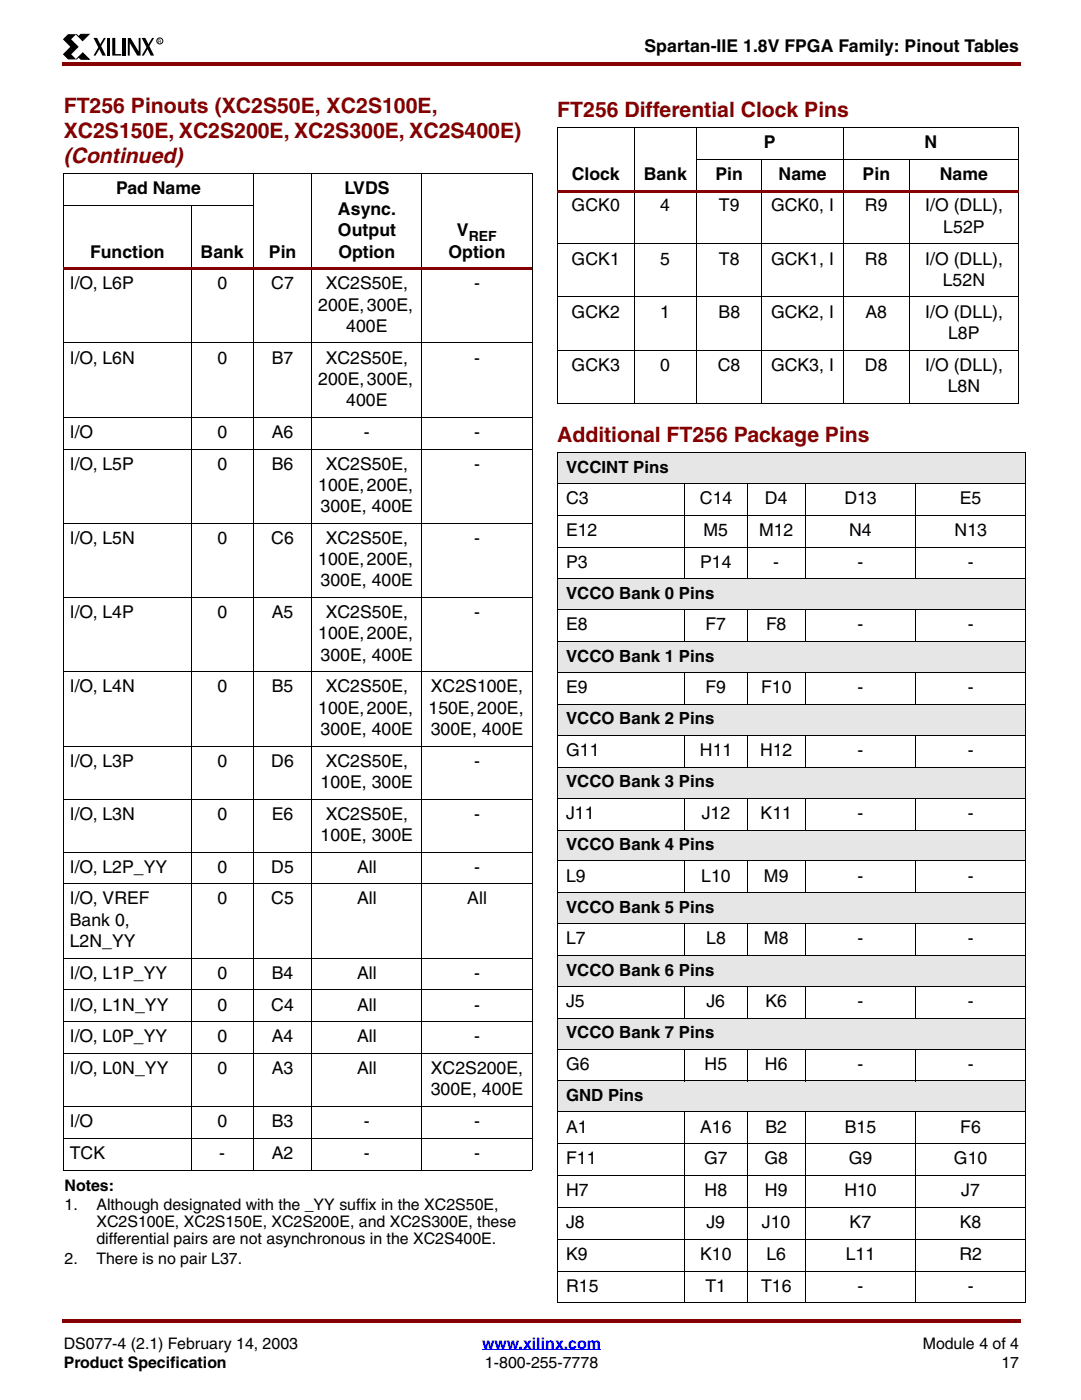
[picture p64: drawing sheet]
<svg xmlns="http://www.w3.org/2000/svg" width="216mm" height="279mm" viewBox="0 0 216 279" stroke-linecap="round" stroke-linejoin="round" font-family="sans-serif">
<defs><g id="words">
<g font-size="4.2" fill="#850000">
<text x="12.7" y="22.6">FT256 Pinouts (XC2S50E, XC2S100E,</text>
<text x="111.1" y="23.3">FT256 Differential Clock Pins</text>
<text x="12.7" y="27.5">XC2S150E, XC2S200E, XC2S300E, XC2S400E)</text>
<text x="12.7" y="32.5">(Continued)</text>
<text x="111.1" y="88.2">Additional FT256 Package Pins</text>
</g>
<g font-size="3.5">
<text x="128.5" y="10.5">Spartan-IIE 1.8V FPGA Family: Pinout Tables</text>
<text x="152.3" y="29.5">P</text>
<text x="184.4" y="29.5">N</text>
<text x="114" y="35.9">Clock</text>
<text x="128.4" y="35.9">Bank</text>
<text x="142.7" y="35.9">Pin</text>
<text x="155.2" y="35.9">Name</text>
<text x="172" y="35.9">Pin</text>
<text x="187.4" y="35.9">Name</text>
<text x="23.2" y="38.7">Pad Name</text>
<text x="68.7" y="38.7">LVDS</text>
<text x="67.4" y="42.9">Async.</text>
<text x="67.4" y="47.2">Output</text>
<text x="91.1" y="47.2">V</text>
<text x="114" y="42.2">GCK0</text>
<text x="131.7" y="42.2">4</text>
<text x="143.3" y="42.2">T9</text>
<text x="153.8" y="42.2">GCK0, I</text>
<text x="172.5" y="42.2">R9</text>
<text x="184.5" y="42.2">I/O (DLL),</text>
<text x="188.1" y="46.4">L52P</text>
<text x="17.9" y="51.4">Function</text>
<text x="40" y="51.4">Bank</text>
<text x="53.6" y="51.4">Pin</text>
<text x="67.5" y="51.4">Option</text>
<text x="89.5" y="51.4">Option</text>
<text x="114" y="52.8">GCK1</text>
<text x="131.7" y="52.8">5</text>
<text x="143.3" y="52.8">T8</text>
<text x="153.8" y="52.8">GCK1, I</text>
<text x="172.5" y="52.8">R8</text>
<text x="184.5" y="52.8">I/O (DLL),</text>
<text x="13.9" y="57.7">I/O, L6P</text>
<text x="43.3" y="57.7">0</text>
<text x="54.1" y="57.7">C7</text>
<text x="64.9" y="57.7">XC2S50E,</text>
<text x="94.5" y="57.7">-</text>
<text x="188" y="57">L52N</text>
<text x="63.5" y="62">200E, 300E,</text>
<text x="114" y="63.4">GCK2</text>
<text x="131.7" y="63.4">1</text>
<text x="143.3" y="63.4">B8</text>
<text x="153.8" y="63.4">GCK2, I</text>
<text x="172.6" y="63.4">A8</text>
<text x="184.5" y="63.4">I/O (DLL),</text>
<text x="69" y="66.2">400E</text>
<text x="189.1" y="67.6">L8P</text>
<text x="13.9" y="72.6">I/O, L6N</text>
<text x="43.3" y="72.6">0</text>
<text x="54.2" y="72.6">B7</text>
<text x="63.5" y="76.8">200E, 300E,</text>
<text x="64.9" y="72.6">XC2S50E,</text>
<text x="94.5" y="72.6">-</text>
<text x="114" y="74">GCK3</text>
<text x="131.7" y="74">0</text>
<text x="143.1" y="74">C8</text>
<text x="153.8" y="74">GCK3, I</text>
<text x="172.5" y="74">D8</text>
<text x="184.5" y="74">I/O (DLL),</text>
<text x="69" y="81">400E</text>
<text x="189" y="78.2">L8N</text>
<text x="13.9" y="87.4">I/O</text>
<text x="43.3" y="87.4">0</text>
<text x="54.2" y="87.4">A6</text>
<text x="72.6" y="87.4">-</text>
<text x="94.5" y="87.4">-</text>
<text x="13.9" y="93.7">I/O, L5P</text>
<text x="43.3" y="93.7">0</text>
<text x="54.2" y="93.7">B6</text>
<text x="64.9" y="93.7">XC2S50E,</text>
<text x="94.5" y="93.7">-</text>
<text x="63.5" y="98">100E, 200E,</text>
<text x="112.9" y="100.6">C3</text>
<text x="139.5" y="100.6">C14</text>
<text x="152.5" y="100.6">D4</text>
<text x="168.4" y="100.6">D13</text>
<text x="191.4" y="100.6">E5</text>
<text x="63.9" y="102.2">300E, 400E</text>
<text x="112.9" y="106.9">E12</text>
<text x="140.3" y="106.9">M5</text>
<text x="151.3" y="106.9">M12</text>
<text x="169.3" y="106.9">N4</text>
<text x="190.3" y="106.9">N13</text>
<text x="13.9" y="108.5">I/O, L5N</text>
<text x="43.3" y="108.5">0</text>
<text x="54.1" y="108.5">C6</text>
<text x="63.5" y="112.8">100E, 200E,</text>
<text x="64.9" y="108.5">XC2S50E,</text>
<text x="94.5" y="108.5">-</text>
<text x="112.9" y="113.3">P3</text>
<text x="139.6" y="113.3">P14</text>
<text x="154.2" y="113.3">-</text>
<text x="171" y="113.3">-</text>
<text x="193" y="113.3">-</text>
<text x="63.9" y="117">300E, 400E</text>
<text x="13.9" y="123.4">I/O, L4P</text>
<text x="43.3" y="123.4">0</text>
<text x="54.2" y="123.4">A5</text>
<text x="64.9" y="123.4">XC2S50E,</text>
<text x="94.5" y="123.4">-</text>
<text x="112.9" y="125.8">E8</text>
<text x="140.7" y="125.8">F7</text>
<text x="152.7" y="125.8">F8</text>
<text x="171" y="125.8">-</text>
<text x="193" y="125.8">-</text>
<text x="63.5" y="127.6">100E, 200E,</text>
<text x="63.9" y="131.8">300E, 400E</text>
<text x="13.9" y="138.2">I/O, L4N</text>
<text x="43.3" y="138.2">0</text>
<text x="54.2" y="138.2">B5</text>
<text x="63.5" y="142.4">100E, 200E,</text>
<text x="64.9" y="138.2">XC2S50E,</text>
<text x="85.4" y="142.4">150E, 200E,</text>
<text x="85.9" y="138.2">XC2S100E,</text>
<text x="112.9" y="138.3">E9</text>
<text x="140.7" y="138.3">F9</text>
<text x="151.8" y="138.3">F10</text>
<text x="171" y="138.3">-</text>
<text x="193" y="138.3">-</text>
<text x="63.9" y="146.6">300E, 400E</text>
<text x="85.9" y="146.6">300E, 400E</text>
<text x="13.9" y="153">I/O, L3P</text>
<text x="43.3" y="153">0</text>
<text x="54.1" y="153">D6</text>
<text x="64.9" y="153">XC2S50E,</text>
<text x="94.5" y="153">-</text>
<text x="112.9" y="150.9">G11</text>
<text x="139.5" y="150.9">H11</text>
<text x="151.6" y="150.9">H12</text>
<text x="171" y="150.9">-</text>
<text x="193" y="150.9">-</text>
<text x="63.9" y="157.2">100E, 300E</text>
<text x="13.9" y="163.6">I/O, L3N</text>
<text x="43.3" y="163.6">0</text>
<text x="54.2" y="163.6">E6</text>
<text x="63.9" y="167.8">100E, 300E</text>
<text x="64.9" y="163.6">XC2S50E,</text>
<text x="94.5" y="163.6">-</text>
<text x="112.9" y="163.4">J11</text>
<text x="139.9" y="163.4">J12</text>
<text x="151.6" y="163.4">K11</text>
<text x="171" y="163.4">-</text>
<text x="193" y="163.4">-</text>
<text x="13.9" y="174.2">I/O, L2P_YY</text>
<text x="43.3" y="174.2">0</text>
<text x="54.1" y="174.2">D5</text>
<text x="71.2" y="174.2">All</text>
<text x="94.5" y="174.2">-</text>
<text x="112.9" y="175.9">L9</text>
<text x="139.8" y="175.9">L10</text>
<text x="152.3" y="175.9">M9</text>
<text x="171" y="175.9">-</text>
<text x="193" y="175.9">-</text>
<text x="13.9" y="180.5">I/O, VREF</text>
<text x="13.9" y="184.7">Bank 0,</text>
<text x="43.3" y="180.5">0</text>
<text x="54.1" y="180.5">C5</text>
<text x="71.2" y="180.5">All</text>
<text x="93.2" y="180.5">All</text>
<text x="13.9" y="189">L2N_YY</text>
<text x="112.9" y="188.4">L7</text>
<text x="140.8" y="188.4">L8</text>
<text x="152.3" y="188.4">M8</text>
<text x="171" y="188.4">-</text>
<text x="193" y="188.4">-</text>
<text x="13.9" y="195.3">I/O, L1P_YY</text>
<text x="43.3" y="195.3">0</text>
<text x="54.2" y="195.3">B4</text>
<text x="71.2" y="195.3">All</text>
<text x="94.5" y="195.3">-</text>
<text x="13.9" y="201.7">I/O, L1N_YY</text>
<text x="43.3" y="201.7">0</text>
<text x="54.1" y="201.7">C4</text>
<text x="71.2" y="201.7">All</text>
<text x="94.5" y="201.7">-</text>
<text x="112.9" y="201">J5</text>
<text x="140.9" y="201">J6</text>
<text x="152.6" y="201">K6</text>
<text x="171" y="201">-</text>
<text x="193" y="201">-</text>
<text x="13.9" y="208">I/O, L0P_YY</text>
<text x="43.3" y="208">0</text>
<text x="54.2" y="208">A4</text>
<text x="71.2" y="208">All</text>
<text x="94.5" y="208">-</text>
<text x="13.9" y="214.4">I/O, L0N_YY</text>
<text x="43.3" y="214.4">0</text>
<text x="54.2" y="214.4">A3</text>
<text x="71.2" y="214.4">All</text>
<text x="85.9" y="214.4">XC2S200E,</text>
<text x="112.9" y="213.5">G6</text>
<text x="140.5" y="213.5">H5</text>
<text x="152.5" y="213.5">H6</text>
<text x="171" y="213.5">-</text>
<text x="193" y="213.5">-</text>
<text x="85.9" y="218.6">300E, 400E</text>
<text x="13.9" y="225">I/O</text>
<text x="43.3" y="225">0</text>
<text x="54.2" y="225">B3</text>
<text x="72.6" y="225">-</text>
<text x="94.5" y="225">-</text>
<text x="112.9" y="226">A1</text>
<text x="139.6" y="226">A16</text>
<text x="152.6" y="226">B2</text>
<text x="168.4" y="226">B15</text>
<text x="191.5" y="226">F6</text>
<text x="13.9" y="231.3">TCK</text>
<text x="43.7" y="231.3">-</text>
<text x="54.2" y="231.3">A2</text>
<text x="72.6" y="231.3">-</text>
<text x="94.5" y="231.3">-</text>
<text x="112.9" y="232.4">F11</text>
<text x="140.4" y="232.4">G7</text>
<text x="152.4" y="232.4">G8</text>
<text x="169.2" y="232.4">G9</text>
<text x="190.2" y="232.4">G10</text>
<text x="112.9" y="238.7">H7</text>
<text x="140.5" y="238.7">H8</text>
<text x="152.5" y="238.7">H9</text>
<text x="168.4" y="238.7">H10</text>
<text x="191.7" y="238.7">J7</text>
<text x="112.9" y="245.1">J8</text>
<text x="140.9" y="245.1">J9</text>
<text x="151.9" y="245.1">J10</text>
<text x="169.4" y="245.1">K7</text>
<text x="191.4" y="245.1">K8</text>
<text x="112.9" y="251.4">K9</text>
<text x="139.6" y="251.4">K10</text>
<text x="152.8" y="251.4">L6</text>
<text x="168.7" y="251.4">L11</text>
<text x="191.3" y="251.4">R2</text>
<text x="112.9" y="257.8">R15</text>
<text x="140.7" y="257.8">T1</text>
<text x="151.8" y="257.8">T16</text>
<text x="171" y="257.8">-</text>
<text x="193" y="257.8">-</text>
</g>
<g font-size="3.3">
<text x="112.9" y="94.3">VCCINT Pins</text>
<text x="112.9" y="119.5">VCCO Bank 0 Pins</text>
<text x="112.9" y="132">VCCO Bank 1 Pins</text>
<text x="112.9" y="144.6">VCCO Bank 2 Pins</text>
<text x="112.9" y="157.1">VCCO Bank 3 Pins</text>
<text x="112.9" y="169.6">VCCO Bank 4 Pins</text>
<text x="112.9" y="182.2">VCCO Bank 5 Pins</text>
<text x="112.9" y="194.7">VCCO Bank 6 Pins</text>
<text x="112.9" y="207.2">VCCO Bank 7 Pins</text>
<text x="112.9" y="219.7">GND Pins</text>
</g>
<g font-size="3.2">
<text x="12.9" y="237.6">Notes:</text>
<text x="12.9" y="241.5">1.</text>
<text x="19.2" y="241.5">Although designated with the _YY suffix in the XC2S50E,</text>
<text x="19.2" y="244.9">XC2S100E, XC2S150E, XC2S200E, and XC2S300E, these</text>
<text x="19.2" y="248.2">differential pairs are not asynchronous in the XC2S400E.</text>
<text x="12.9" y="252.3">2.</text>
<text x="19.2" y="252.3">There is no pair L37.</text>
<text x="12.7" y="269.2">DS077-4 (2.1) February 14, 2003</text>
<text x="184" y="269.2">Module 4 of 4</text>
<text x="12.7" y="273.1">Product Specification</text>
<text x="96.7" y="273.1">1-800-255-7778</text>
<text x="199.7" y="273.1">17</text>
</g>
<text font-size="3.2" fill="#00f" x="96.1" y="269.2">www.xilinx.com</text>
<text font-size="2.8" x="93.5" y="48">REF</text>
<text font-size="1" x="31.5" y="8.5">R</text>
</g></defs>
<g fill="#850000">
<path d="M12.4 12.4h.3v.7h-.3z"/>
<path d="M12.7 12.4h190.8v.7h-190.8z"/>
</g>
<path d="M12.7 267h190.5v9.9h-190.5z" fill="#fff"/>
<path d="M96.1 269.4h23.7" fill="none" stroke="#00f" stroke-width=".2"/>
<g fill="#850000">
<path d="M12.4 263.2h.3v.7h-.3z"/>
<path d="M12.7 263.2h190.8v.7h-190.8z"/>
</g>
<path d="M12.4 6.7h20.2v5.2h-20.2z" fill="#fff"/>
<path d="M13.6 6.8h1.6l-1 1 1.5 1.5-1.5 1.5 1 1.1h-1.6l-1.1-1.1 1.5-1.5-1.5-1.5zM18.6 7.6h.8l1.7 3.5h-.7zM20.7 7.6h.4l-2 3.5h-.5zM21.3 7.6h.6v3.5h-.6zM22.4 7.6h.6v3.2h1.2v.3h-1.8zM24.5 7.6h.6v3.5h-.6zM25.5 7.6h.5l1.7 2.7v-2.7h.3v3.5h-.6l-1.5-2.5v2.5h-.4zM28.3 7.6h.7l1.7 3.5h-.6zM30.3 7.6h.4l-2 3.5h-.4z" fill="#000"/>
<path d="M15.2 6.8l.5 .5 .4-.5 1.6 .1-1.2 1.2zM15.7 11.4l-.5 .4 1.3-1.2 1.3 1.2h-1.7z" fill="#000" stroke="#000" stroke-width=".2"/>
<g fill="none" stroke="#000" stroke-width=".2">
<path d="M12.7 34.6h93.4M12.7 34.6v198.9M50.5 34.5v199.1M62.2 34.5v199.1M84.1 34.5v199.1M106.1 34.6v198.9M12.7 40.9h37.9M38.1 40.9v192.7"/>
<circle cx="31.9" cy="8.2" r=".6"/>
</g>
<path d="M12.7 53.4h93.4v.5h-93.4z" fill="#850000"/>
<g fill="none" stroke="#000" stroke-width=".2">
<path d="M12.7 68.5h93.4M12.7 83.3h93.4M12.7 89.6h93.4M12.7 104.4h93.4M12.7 119.3h93.4M12.7 134.1h93.4M12.7 148.9h93.4M12.7 159.5h93.4M12.7 170.1h93.4M12.7 176.4h93.4M12.7 191.2h93.4M12.7 197.6h93.4"/>
<path d="M12.7 203.9h93.4M12.7 210.3h93.4M12.7 220.9h93.4M12.7 227.2h93.4M12.7 233.6h93.4"/>
</g>
<g fill="#e6e6e6">
<path d="M111.1 90.3h93.4v6.2h-93.4z"/>
<path d="M111.1 115.5h93.4v6.2h-93.4z"/>
<path d="M111.1 128.1h93.4v6.1h-93.4z"/>
<path d="M111.1 140.6h93.4v6.2h-93.4z"/>
<path d="M111.1 153.1h93.4v6.2h-93.4z"/>
<path d="M111.1 165.7h93.4v6.1h-93.4z"/>
<path d="M111.1 178.1h93.4v6.2h-93.4z"/>
<path d="M111.1 190.7h93.4v6.1h-93.4z"/>
<path d="M111.1 203.2h93.4v6.2h-93.4z"/>
<path d="M111.1 215.7h93.4v6.2h-93.4z"/>
</g>
<path d="M111.1 25.4h92v55M111.1 25.4v55M126.4 25.4v55.1M138.8 31.8h64.4M138.9 25.4v55.1M151.9 31.7v48.8M168.1 25.4v55.1M181.3 31.7v48.8" fill="none" stroke="#000" stroke-width=".2"/>
<path d="M111.1 37.8h92.1v.6h-92.1z" fill="#850000"/>
<g fill="none" stroke="#000" stroke-width=".2">
<path d="M111.1 48.7h92.1M111.1 59.3h92.1M111.1 69.8h92.1M111.1 80.4h92.1M111.1 90.3h93.5M111.1 96.5h93.5M111.1 90.3v169.7M136.5 96.4v19.2M149 96.4v19.2M160.6 96.4v19.2M182.6 96.4v19.2M204.5 90.3v169.7"/>
<path d="M111.1 102.8h93.5M111.1 109.2h93.5M111.1 115.5h93.5M111.1 121.7h93.5M111.1 128.1h93.5M111.1 134.2h93.5M136.5 121.7v6.4M136.5 134.2v6.4M149 121.7v6.4M149 134.2v6.4M160.6 121.7v6.4M160.6 134.2v6.4"/>
<path d="M182.6 121.7v6.4M182.6 134.2v6.4M111.1 140.6h93.5M111.1 146.8h93.5M111.1 153.1h93.5M111.1 159.3h93.5M136.5 146.7v6.5M136.5 159.2v6.5M149 146.7v6.5M149 159.2v6.5M160.6 146.7v6.5M160.6 159.2v6.5"/>
<path d="M182.6 146.7v6.5M182.6 159.2v6.5M111.1 165.7h93.5M111.1 171.8h93.5M111.1 178.1h93.5M136.5 171.7v6.5M149 171.7v6.5M160.6 171.7v6.5M182.6 171.7v6.5M111.1 184.3h93.5M111.1 190.7h93.5M111.1 196.8h93.5"/>
<path d="M136.5 184.3v6.4M136.5 196.8v6.4M149 184.3v6.4M149 196.8v6.4M160.6 184.3v6.4M160.6 196.8v6.4M182.6 184.3v6.4M182.6 196.8v6.4M111.1 203.2h93.5M111.1 209.4h93.5M111.1 215.7h93.5M136.5 209.3v6.5"/>
<path d="M149 209.3v6.5M160.6 209.3v6.5M182.6 209.3v6.5M111.1 221.9h93.5M111.1 228.3h93.5M111.1 234.6h93.5M136.5 221.9v38.2M149 221.9v38.2M160.6 221.9v38.2M182.6 221.9v38.2M111.1 241h93.5M111.1 247.3h93.5"/>
<path d="M111.1 253.7h93.5M111.1 260h93.5"/>
</g>
<use href="#words"/>
</svg>
